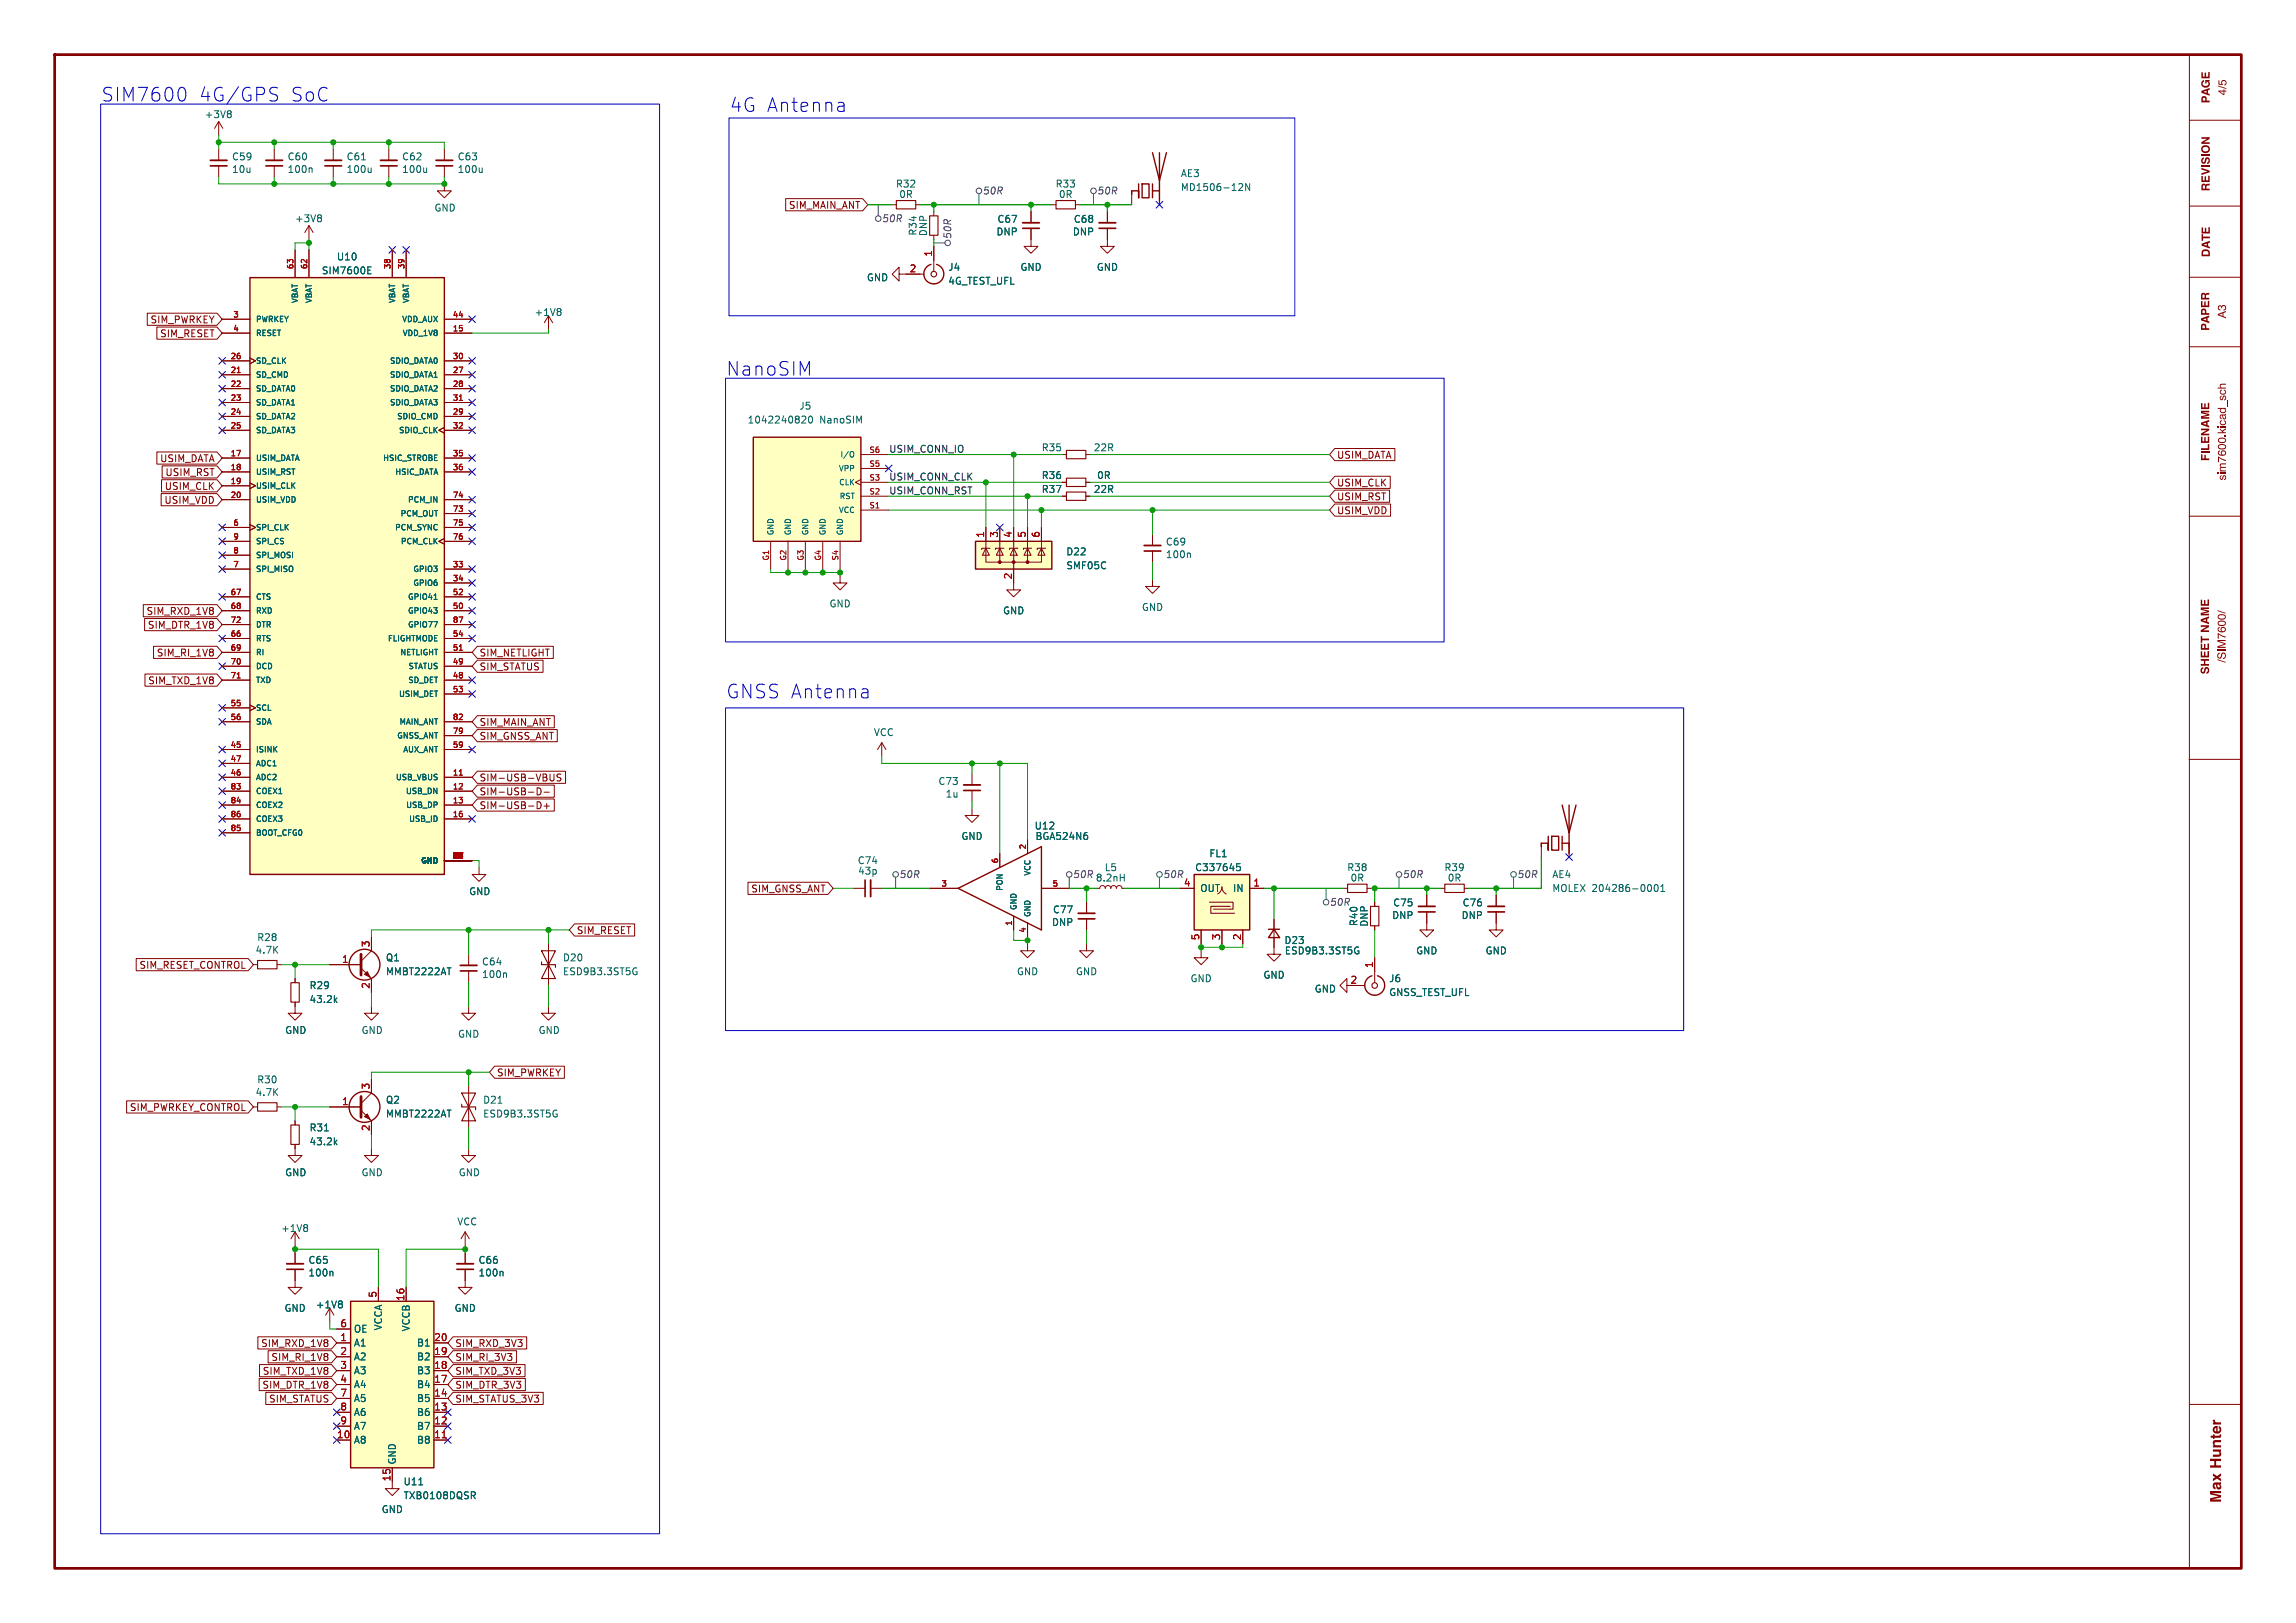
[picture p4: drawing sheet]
<svg xmlns="http://www.w3.org/2000/svg" width="420mm" height="297mm" viewBox="0 0 420 297" stroke-linecap="round" stroke-linejoin="round" font-family="sans-serif">
<defs><g id="words">
<g font-size="3.5" fill="#0000c2">
<text x="18.4" y="18.8">SIM7600</text>
<text x="36.2" y="18.8">4G/GPS</text>
<text x="53" y="18.8">SoC</text>
<text x="133.3" y="20.7">4G Antenna</text>
<text x="132.7" y="69">NanoSIM</text>
<text x="132.7" y="128">GNSS Antenna</text>
</g>
<text font-size="2.8" fill="#840000" x="406.9" y="275" transform="rotate(-90 406.9 275)">Max Hunter</text>
<g font-size="2.1" fill="#840000">
<text x="407.7" y="17.5" transform="rotate(-90 407.7 17.5)">4/5</text>
<text x="404.6" y="18.9" transform="rotate(-90 404.6 18.9)">PAGE</text>
<text x="404.6" y="35" transform="rotate(-90 404.6 35)">REVISION</text>
<text x="404.7" y="47.1" transform="rotate(-90 404.7 47.1)">DATE</text>
<text x="407.6" y="58.3" transform="rotate(-90 407.6 58.3)">A3</text>
<text x="404.6" y="60.5" transform="rotate(-90 404.6 60.5)">PAPER</text>
<text x="404.6" y="84.4" transform="rotate(-90 404.6 84.4)">FILENAME</text>
<text x="407.6" y="87.9" transform="rotate(-90 407.6 87.9)">sim7600.kicad_sch</text>
<text x="404.5" y="123.4" transform="rotate(-90 404.5 123.4)">SHEET NAME</text>
<text x="407.6" y="121.3" transform="rotate(-90 407.6 121.3)">/SIM7600/</text>
</g>
<g font-size="1.8" fill="#006464">
<text x="37.4" y="21.8">+3V8</text>
<text x="42.4" y="29.5">C59</text>
<text x="52.5" y="29.5">C60</text>
<text x="63.3" y="29.5">C61</text>
<text x="73.5" y="29.5">C62</text>
<text x="83.6" y="29.5">C63</text>
<text x="42.4" y="31.9">10u</text>
<text x="52.5" y="31.9">100n</text>
<text x="63.3" y="31.9">100u</text>
<text x="73.5" y="31.9">100u</text>
<text x="83.6" y="31.9">100u</text>
<text x="163.8" y="34.5">R32</text>
<text x="193" y="34.5">R33</text>
<text x="215.9" y="32.6">AE3</text>
<text x="215.9" y="35.2">MD1506-12N</text>
<text x="53.9" y="40.9">+3V8</text>
<text x="79.4" y="38.9">GND</text>
<text x="164.4" y="36.4">0R</text>
<text x="182.4" y="41">C67</text>
<text x="193.6" y="36.4">0R</text>
<text x="196.3" y="41">C68</text>
<text x="61.5" y="47.9">U10</text>
<text x="167.9" y="43.2" transform="rotate(-90 167.9 43.2)">R34</text>
<text x="169.8" y="43.3" transform="rotate(-90 169.8 43.3)">DNP</text>
<text x="182.2" y="43.3">DNP</text>
<text x="196.1" y="43.3">DNP</text>
<text x="58.8" y="50.4">SIM7600E</text>
<text x="158.5" y="51.7">GND</text>
<text x="173.4" y="49.8">J4</text>
<text x="173.4" y="52.3">4G_TEST_UFL</text>
<text x="186.6" y="49.8">GND</text>
<text x="200.5" y="49.8">GND</text>
<text x="97.7" y="58">+1V8</text>
<text x="136.7" y="77.7">1042240820</text>
<text x="146.1" y="75.2">J5</text>
<text x="149.9" y="77.7">NanoSIM</text>
<text x="190.5" y="82.8">R35</text>
<text x="200" y="82.8">22R</text>
<text x="190.5" y="87.9">R36</text>
<text x="200.6" y="87.9">0R</text>
<text x="190.5" y="90.4">R37</text>
<text x="200" y="90.4">22R</text>
<text x="195" y="101.8">D22</text>
<text x="213.2" y="100">C69</text>
<text x="195" y="104.4">SMF05C</text>
<text x="213.2" y="102.3">100n</text>
<text x="151.6" y="111.4">GND</text>
<text x="183.4" y="112.6">GND</text>
<text x="208.8" y="112">GND</text>
<text x="159.8" y="134.9">VCC</text>
<text x="171.6" y="143.8">C73</text>
<text x="172.9" y="146.2">1u</text>
<text x="175.8" y="153.9">GND</text>
<text x="189.2" y="152">U12</text>
<text x="189.3" y="153.9">BGA524N6</text>
<text x="156.8" y="158.3">C74</text>
<text x="156.9" y="160.2">43p</text>
<text x="200.3" y="161.5">8.2nH</text>
<text x="202" y="159.6">L5</text>
<text x="218.5" y="159.6">C337645</text>
<text x="221.1" y="157.1">FL1</text>
<text x="246.3" y="159.6">R38</text>
<text x="246.9" y="161.5">0R</text>
<text x="264.1" y="159.6">R39</text>
<text x="264.7" y="161.5">0R</text>
<text x="283.9" y="160.9">AE4</text>
<text x="85.7" y="164">GND</text>
<text x="192.5" y="167.3">C77</text>
<text x="219.5" y="163.4">OUT</text>
<text x="225.4" y="163.4">IN</text>
<text x="254.7" y="166.1">C75</text>
<text x="267.4" y="166.1">C76</text>
<text x="283.9" y="163.4">MOLEX 204286-0001</text>
<text x="46.9" y="172.4">R28</text>
<text x="192.3" y="169.6">DNP</text>
<text x="234.9" y="172.9">D23</text>
<text x="248.5" y="169.6" transform="rotate(-90 248.5 169.6)">R40</text>
<text x="250.4" y="169.7" transform="rotate(-90 250.4 169.7)">DNP</text>
<text x="254.6" y="168.4">DNP</text>
<text x="267.3" y="168.4">DNP</text>
<text x="46.6" y="174.7">4.7K</text>
<text x="70.5" y="176.1">Q1</text>
<text x="70.5" y="178.7">MMBT2222AT</text>
<text x="88.1" y="179.2">100n</text>
<text x="88.1" y="176.9">C64</text>
<text x="102.9" y="176.1">D20</text>
<text x="102.9" y="178.7">ESD9B3.3ST5G</text>
<text x="185.9" y="178.7">GND</text>
<text x="196.7" y="178.7">GND</text>
<text x="217.7" y="179.9">GND</text>
<text x="231" y="179.3">GND</text>
<text x="234.9" y="174.9">ESD9B3.3ST5G</text>
<text x="254" y="179.9">J6</text>
<text x="258.9" y="174.9">GND</text>
<text x="271.6" y="174.9">GND</text>
<text x="56.5" y="181.2">R29</text>
<text x="56.5" y="183.7">43.2k</text>
<text x="240.4" y="181.8">GND</text>
<text x="254" y="182.5">GNSS_TEST_UFL</text>
<text x="52.1" y="189.4">GND</text>
<text x="66" y="189.4">GND</text>
<text x="83.7" y="190.1">GND</text>
<text x="98.4" y="189.4">GND</text>
<text x="46.6" y="200.8">4.7K</text>
<text x="46.9" y="198.5">R30</text>
<text x="70.5" y="202.2">Q2</text>
<text x="88.3" y="202.2">D21</text>
<text x="56.5" y="207.2">R31</text>
<text x="56.5" y="209.8">43.2k</text>
<text x="70.5" y="204.7">MMBT2222AT</text>
<text x="88.3" y="204.7">ESD9B3.3ST5G</text>
<text x="52.1" y="215.4">GND</text>
<text x="66" y="215.4">GND</text>
<text x="83.8" y="215.4">GND</text>
<text x="51.3" y="225.7">+1V8</text>
<text x="83.6" y="224.4">VCC</text>
<text x="56.3" y="233.8">100n</text>
<text x="56.3" y="231.5">C65</text>
<text x="87.4" y="233.8">100n</text>
<text x="87.4" y="231.5">C66</text>
<text x="57.7" y="239.6">+1V8</text>
<text x="51.9" y="240.3">GND</text>
<text x="64.6" y="244.1">OE</text>
<text x="70.1" y="243.6" transform="rotate(-90 70.1 243.6)">VCCA</text>
<text x="75.2" y="243.7" transform="rotate(-90 75.2 243.7)">VCCB</text>
<text x="83.1" y="240.3">GND</text>
<text x="64.6" y="246.6">A1</text>
<text x="64.6" y="249.1">A2</text>
<text x="64.6" y="251.7">A3</text>
<text x="76.2" y="246.6">B1</text>
<text x="76.2" y="249.1">B2</text>
<text x="76.2" y="251.7">B3</text>
<text x="64.6" y="254.2">A4</text>
<text x="64.6" y="256.8">A5</text>
<text x="76.2" y="254.2">B4</text>
<text x="76.2" y="256.8">B5</text>
<text x="64.6" y="259.3">A6</text>
<text x="64.6" y="261.8">A7</text>
<text x="76.2" y="259.3">B6</text>
<text x="76.2" y="261.8">B7</text>
<text x="64.6" y="264.4">A8</text>
<text x="72.6" y="268.1" transform="rotate(-90 72.6 268.1)">GND</text>
<text x="76.2" y="264.4">B8</text>
<text x="73.7" y="272">U11</text>
<text x="73.7" y="274.5">TXB0108DQSR</text>
<text x="69.7" y="277.1">GND</text>
</g>
<g font-size="1.8" fill="#484848">
<text x="179.7" y="35.8">50R</text>
<text x="200.6" y="35.8">50R</text>
<text x="161.3" y="40.9">50R</text>
<text x="174.2" y="43.8" transform="rotate(-90 174.2 43.8)">50R</text>
<text x="164.4" y="160.9">50R</text>
<text x="196.2" y="160.9">50R</text>
<text x="212.7" y="160.9">50R</text>
<text x="256.5" y="160.9">50R</text>
<text x="277.5" y="160.9">50R</text>
<text x="243.2" y="166">50R</text>
</g>
<g font-size="1.8" fill="#840000">
<text x="144.2" y="38.4">SIM_MAIN_ANT</text>
<text x="27.4" y="59.4">SIM_PWRKEY</text>
<text x="29.2" y="61.9">SIM_RESET</text>
<text x="29.2" y="84.8">USIM_DATA</text>
<text x="30" y="89.9">USIM_CLK</text>
<text x="30.2" y="87.3">USIM_RST</text>
<text x="244.5" y="89.2">USIM_CLK</text>
<text x="244.5" y="84.1">USIM_DATA</text>
<text x="30" y="92.4">USIM_VDD</text>
<text x="244.5" y="94.3">USIM_VDD</text>
<text x="244.5" y="91.8">USIM_RST</text>
<text x="26.7" y="112.7">SIM_RXD_1V8</text>
<text x="27" y="115.3">SIM_DTR_1V8</text>
<text x="27" y="125.4">SIM_TXD_1V8</text>
<text x="28.6" y="120.3">SIM_RI_1V8</text>
<text x="87.6" y="122.9">SIM_STATUS</text>
<text x="87.6" y="120.3">SIM_NETLIGHT</text>
<text x="87.6" y="133">SIM_MAIN_ANT</text>
<text x="87.6" y="135.6">SIM_GNSS_ANT</text>
<text x="87.6" y="143.2">SIM-USB-VBUS</text>
<text x="87.6" y="148.3">SIM-USB-D+</text>
<text x="87.6" y="145.7">SIM-USB-D-</text>
<text x="137.3" y="163.5">SIM_GNSS_ANT</text>
<text x="105.4" y="171.1">SIM_RESET</text>
<text x="25.4" y="177.5">SIM_RESET_CONTROL</text>
<text x="90.8" y="197.2">SIM_PWRKEY</text>
<text x="23.7" y="203.5">SIM_PWRKEY_CONTROL</text>
<text x="47.7" y="246.7">SIM_RXD_1V8</text>
<text x="48" y="251.8">SIM_TXD_1V8</text>
<text x="49.5" y="249.2">SIM_RI_1V8</text>
<text x="83.2" y="246.7">SIM_RXD_3V3</text>
<text x="83.2" y="249.2">SIM_RI_3V3</text>
<text x="83.2" y="251.8">SIM_TXD_3V3</text>
<text x="47.9" y="254.3">SIM_DTR_1V8</text>
<text x="49.1" y="256.9">SIM_STATUS</text>
<text x="83.2" y="254.3">SIM_DTR_3V3</text>
<text x="83.2" y="256.9">SIM_STATUS_3V3</text>
</g>
<g font-size="1.8" fill="#a90000">
<text x="170.6" y="47.1" transform="rotate(-90 170.6 47.1)">1</text>
<text x="166.3" y="49.9">2</text>
<text x="180.1" y="98.5" transform="rotate(-90 180.1 98.5)">1</text>
<text x="182.6" y="98.5" transform="rotate(-90 182.6 98.5)">3</text>
<text x="185.2" y="98.5" transform="rotate(-90 185.2 98.5)">4</text>
<text x="187.7" y="98.5" transform="rotate(-90 187.7 98.5)">5</text>
<text x="190.2" y="98.5" transform="rotate(-90 190.2 98.5)">6</text>
<text x="185.2" y="106.1" transform="rotate(-90 185.2 106.1)">2</text>
<text x="216.5" y="162.3">4</text>
<text x="229.2" y="162.3">1</text>
<text x="67.7" y="173.4" transform="rotate(-90 67.7 173.4)">3</text>
<text x="219.5" y="172.2" transform="rotate(-90 219.5 172.2)">5</text>
<text x="223.3" y="172.2" transform="rotate(-90 223.3 172.2)">3</text>
<text x="227.1" y="172.2" transform="rotate(-90 227.1 172.2)">2</text>
<text x="62.5" y="176.3">1</text>
<text x="251.2" y="177.2" transform="rotate(-90 251.2 177.2)">1</text>
<text x="67.7" y="181" transform="rotate(-90 67.7 181)">2</text>
<text x="246.9" y="180.1">2</text>
<text x="62.5" y="202.3">1</text>
<text x="67.7" y="199.5" transform="rotate(-90 67.7 199.5)">3</text>
<text x="67.7" y="207.1" transform="rotate(-90 67.7 207.1)">2</text>
<text x="69" y="237.6" transform="rotate(-90 69 237.6)">5</text>
<text x="74" y="238.2" transform="rotate(-90 74 238.2)">16</text>
<text x="62.2" y="243">6</text>
<text x="62.2" y="245.5">1</text>
<text x="79.3" y="245.5">20</text>
<text x="62.2" y="248">2</text>
<text x="62.2" y="250.6">3</text>
<text x="79.3" y="248">19</text>
<text x="79.3" y="250.6">18</text>
<text x="62.2" y="253.1">4</text>
<text x="62.2" y="255.7">7</text>
<text x="79.3" y="253.1">17</text>
<text x="79.3" y="255.7">14</text>
<text x="61.6" y="263.3">10</text>
<text x="62.2" y="258.2">8</text>
<text x="62.2" y="260.7">9</text>
<text x="79.3" y="258.2">13</text>
<text x="79.3" y="260.7">12</text>
<text x="79.3" y="263.3">11</text>
<text x="71.5" y="271.2" transform="rotate(-90 71.5 271.2)">15</text>
</g>
<g font-size="1.8" fill="#0f0f0f">
<text x="162.6" y="82.9">USIM_CONN_IO</text>
<text x="162.6" y="88">USIM_CONN_CLK</text>
<text x="162.6" y="90.5">USIM_CONN_RST</text>
</g>
<g font-size="1.4" fill="#a90000">
<text x="53.7" y="49.4" transform="rotate(-90 53.7 49.4)">63</text>
<text x="56.3" y="49.4" transform="rotate(-90 56.3 49.4)">62</text>
<text x="71.5" y="49.4" transform="rotate(-90 71.5 49.4)">38</text>
<text x="74" y="49.4" transform="rotate(-90 74 49.4)">39</text>
<text x="42.6" y="58.2">3</text>
<text x="82.7" y="58.2">44</text>
<text x="42.1" y="65.8">26</text>
<text x="42.6" y="60.7">4</text>
<text x="82.7" y="60.7">15</text>
<text x="82.7" y="65.8">30</text>
<text x="42.1" y="68.3">21</text>
<text x="42.1" y="70.9">22</text>
<text x="82.7" y="68.3">27</text>
<text x="82.7" y="70.9">28</text>
<text x="42.1" y="73.4">23</text>
<text x="42.1" y="75.9">24</text>
<text x="82.7" y="73.4">31</text>
<text x="82.7" y="75.9">29</text>
<text x="42.1" y="78.5">25</text>
<text x="42.1" y="83.6">17</text>
<text x="82.7" y="78.5">32</text>
<text x="82.7" y="83.6">35</text>
<text x="158.9" y="82.9">S6</text>
<text x="42.1" y="86.1">18</text>
<text x="42.1" y="88.6">19</text>
<text x="82.7" y="86.1">36</text>
<text x="158.9" y="85.5">S5</text>
<text x="158.9" y="88">S3</text>
<text x="42.1" y="91.2">20</text>
<text x="82.7" y="91.2">74</text>
<text x="82.7" y="93.7">73</text>
<text x="158.9" y="90.6">S2</text>
<text x="158.9" y="93.1">S1</text>
<text x="42.6" y="96.3">6</text>
<text x="42.6" y="98.8">9</text>
<text x="42.6" y="101.3">8</text>
<text x="82.7" y="96.3">75</text>
<text x="82.7" y="98.8">76</text>
<text x="42.6" y="103.9">7</text>
<text x="82.7" y="103.9">33</text>
<text x="82.7" y="106.4">34</text>
<text x="140.7" y="102.7" transform="rotate(-90 140.7 102.7)">G1</text>
<text x="143.9" y="102.7" transform="rotate(-90 143.9 102.7)">G2</text>
<text x="147.1" y="102.7" transform="rotate(-90 147.1 102.7)">G3</text>
<text x="150.2" y="102.7" transform="rotate(-90 150.2 102.7)">G4</text>
<text x="153.4" y="102.7" transform="rotate(-90 153.4 102.7)">S4</text>
<text x="42.1" y="109">67</text>
<text x="42.1" y="111.5">68</text>
<text x="82.7" y="109">52</text>
<text x="82.7" y="111.5">50</text>
<text x="42.1" y="114">72</text>
<text x="42.1" y="116.6">66</text>
<text x="42.1" y="119.1">69</text>
<text x="82.7" y="114">87</text>
<text x="82.7" y="116.6">54</text>
<text x="82.7" y="119.1">51</text>
<text x="42.1" y="121.7">70</text>
<text x="42.1" y="124.2">71</text>
<text x="82.7" y="121.7">49</text>
<text x="82.7" y="124.2">48</text>
<text x="42.1" y="129.3">55</text>
<text x="42.1" y="131.8">56</text>
<text x="82.7" y="126.7">53</text>
<text x="82.7" y="131.8">82</text>
<text x="42.1" y="136.9">45</text>
<text x="82.7" y="134.4">79</text>
<text x="82.7" y="136.9">59</text>
<text x="42.1" y="139.4">47</text>
<text x="42.1" y="142">46</text>
<text x="82.7" y="142">11</text>
<text x="42.1" y="144.5">83</text>
<text x="42.1" y="147.1">84</text>
<text x="42.1" y="149.6">86</text>
<text x="82.7" y="144.5">12</text>
<text x="82.7" y="147.1">13</text>
<text x="82.7" y="149.6">16</text>
<text x="42.1" y="152.1">85</text>
<text x="187.7" y="155.6" transform="rotate(-90 187.7 155.6)">2</text>
<text x="82.7" y="157.2">521</text>
<text x="83.5" y="157.2">1</text>
<text x="83.5" y="157.2">5</text>
<text x="182.6" y="158.1" transform="rotate(-90 182.6 158.1)">6</text>
<text x="172.1" y="162.3">3</text>
<text x="192.4" y="162.3">5</text>
<text x="185.2" y="169.5" transform="rotate(-90 185.2 169.5)">1</text>
<text x="187.7" y="170.8" transform="rotate(-90 187.7 170.8)">4</text>
</g>
<g font-size="1.4" fill="#006464">
<text x="46.7" y="59.2">PWRKEY</text>
<text x="54.7" y="55.6" transform="rotate(-90 54.7 55.6)">VBAT</text>
<text x="57.3" y="55.6" transform="rotate(-90 57.3 55.6)">VBAT</text>
<text x="72.5" y="55.6" transform="rotate(-90 72.5 55.6)">VBAT</text>
<text x="73.4" y="59.2">VDD_AUX</text>
<text x="75" y="55.6" transform="rotate(-90 75 55.6)">VBAT</text>
<text x="46.7" y="61.7">RESET</text>
<text x="73.5" y="61.7">VDD_1V8</text>
<text x="46.7" y="66.8">SD_CLK</text>
<text x="46.7" y="69.3">SD_CMD</text>
<text x="46.7" y="71.9">SD_DATA0</text>
<text x="71.2" y="66.8">SDIO_DATA0</text>
<text x="71.2" y="69.3">SDIO_DATA1</text>
<text x="71.2" y="71.9">SDIO_DATA2</text>
<text x="46.7" y="74.4">SD_DATA1</text>
<text x="46.7" y="76.9">SD_DATA2</text>
<text x="71.2" y="74.4">SDIO_DATA3</text>
<text x="72.5" y="76.9">SDIO_CMD</text>
<text x="46.7" y="79.5">SD_DATA3</text>
<text x="72.8" y="79.5">SDIO_CLK</text>
<text x="153.6" y="83.9">I/O</text>
<text x="46.7" y="84.6">USIM_DATA</text>
<text x="46.7" y="87.1">USIM_RST</text>
<text x="46.7" y="89.6">USIM_CLK</text>
<text x="69.9" y="84.6">HSIC_STROBE</text>
<text x="72.2" y="87.1">HSIC_DATA</text>
<text x="153.3" y="86.5">VPP</text>
<text x="153.4" y="89">CLK</text>
<text x="46.7" y="92.2">USIM_VDD</text>
<text x="73.1" y="94.7">PCM_OUT</text>
<text x="74.5" y="92.2">PCM_IN</text>
<text x="153.3" y="94.1">VCC</text>
<text x="153.5" y="91.5">RST</text>
<text x="46.7" y="97.3">SPI_CLK</text>
<text x="46.7" y="99.8">SPI_CS</text>
<text x="72.1" y="97.3">PCM_SYNC</text>
<text x="73.2" y="99.8">PCM_CLK</text>
<text x="141.7" y="98" transform="rotate(-90 141.7 98)">GND</text>
<text x="144.9" y="98" transform="rotate(-90 144.9 98)">GND</text>
<text x="148.1" y="98" transform="rotate(-90 148.1 98)">GND</text>
<text x="151.2" y="98" transform="rotate(-90 151.2 98)">GND</text>
<text x="154.4" y="98" transform="rotate(-90 154.4 98)">GND</text>
<text x="46.7" y="102.3">SPI_MOSI</text>
<text x="46.7" y="104.9">SPI_MISO</text>
<text x="75.5" y="104.9">GPIO3</text>
<text x="75.5" y="107.4">GPIO6</text>
<text x="46.7" y="110">CTS</text>
<text x="46.7" y="112.5">RXD</text>
<text x="74.5" y="110">GPIO41</text>
<text x="74.5" y="112.5">GPIO43</text>
<text x="46.7" y="115">DTR</text>
<text x="46.7" y="117.6">RTS</text>
<text x="70.8" y="117.6">FLIGHTMODE</text>
<text x="74.5" y="115">GPIO77</text>
<text x="46.7" y="120.1">RI</text>
<text x="46.7" y="122.7">DCD</text>
<text x="46.7" y="125.2">TXD</text>
<text x="73.1" y="120.1">NETLIGHT</text>
<text x="74.5" y="125.2">SD_DET</text>
<text x="74.6" y="122.7">STATUS</text>
<text x="46.7" y="130.3">SCL</text>
<text x="72.8" y="127.7">USIM_DET</text>
<text x="46.7" y="132.8">SDA</text>
<text x="46.7" y="137.9">ISINK</text>
<text x="72.5" y="135.4">GNSS_ANT</text>
<text x="72.9" y="132.8">MAIN_ANT</text>
<text x="73.6" y="137.9">AUX_ANT</text>
<text x="46.7" y="140.4">ADC1</text>
<text x="46.7" y="143">ADC2</text>
<text x="72.3" y="143">USB_VBUS</text>
<text x="46.7" y="145.5">COEX1</text>
<text x="46.7" y="148.1">COEX2</text>
<text x="74.1" y="145.5">USB_DN</text>
<text x="74.2" y="148.1">USB_DP</text>
<text x="46.7" y="150.6">COEX3</text>
<text x="46.7" y="153.1">BOOT_CFG0</text>
<text x="74.7" y="150.6">USB_ID</text>
<text x="76.9" y="158.2">GND</text>
<text x="188.7" y="160.4" transform="rotate(-90 188.7 160.4)">VCC</text>
<text x="183.6" y="163.2" transform="rotate(-90 183.6 163.2)">PON</text>
<text x="186.2" y="166.6" transform="rotate(-90 186.2 166.6)">GND</text>
<text x="188.7" y="167.9" transform="rotate(-90 188.7 167.9)">GND</text>
</g>
</g></defs>
<path d="M10 10h400v277h-400z" fill="none" stroke="#840000" stroke-width=".5"/>
<g fill="none" stroke="#840000" stroke-width=".18">
<path d="M400.5 10v277M400.5 22h9.5M400.5 37.7h9.5M400.5 50.7h9.5M400.5 63.5h9.5M210.8 97.8v2M400.4 94.5h9.5M185.4 106.7v1.3h1.3l-1.3 1.2-1.3-1.2h1.3M210.8 106v1.3h1.3l-1.3 1.3-1.3-1.3h1.3M210.8 100.8v2.1M400.4 139h9.5M60.3 176.5h5.7"/>
<path d="M66 177.2l1.9 1.9v2.5M67.9 171.5v2.5l-1.9 1.9M100.3 172.7v7.6M67.9 197.5v2.5l-1.9 1.9M54 205.1v.8M54 209.4v.8M60.3 202.6h5.7M66 203.2l1.9 1.9v2.5M67.9 210.2v1.3h1.3l-1.3 1.2-1.2-1.2h1.2M85.7 210.2v1.3h1.3l-1.3 1.2-1.2-1.2h1.2M54 229.2v2.1M54 232.3v2"/>
<path d="M85.1 232.3v3.3h1.3l-1.3 1.3-1.3-1.3h1.3M85.1 225.4v2.6M85.1 229.2v2.1M85.1 225.4l-.8 1.3M85.1 225.4l.8 1.3M400.5 257h9.5M71.8 271.1v1.3h1.2l-1.2 1.3-1.3-1.3h1.3"/>
</g>
<path d="M66 174.6v3.8M66 200.7v3.8" fill="none" stroke="#840000" stroke-width=".51"/>
<g fill="none" stroke="#840000" stroke-width=".25">
<circle cx="66.7" cy="176.5" r="2.82"/>
<circle cx="66.7" cy="202.6" r="2.82"/>
</g>
<g fill="#840000" stroke="#840000" stroke-width=".18">
<path d="M66.7 178.3l.5-.5 .5 1z"/>
<path d="M66.7 204.3l.5-.5 .5 1.1z"/>
</g>
<path d="M217.6 101.2l.1 .2v.7M81.8 177.1h.7M116.2 177.1l.3 .1M116.3 177.8h.2v.5l-.3 .1M59.3 207h.8M61.3 209l.3 .5M61.6 208.6l-.4 .5M81.8 203.1h.7M60.7 232.7l.2 .1v.7M91.8 232.7l.2 .1v.7" fill="none" stroke="#006464" stroke-width=".18"/>
<path d="M99.1 176v.5h2.5v.5M99.1 174h2.5l-1.3 2.5zM100.3 176.5l1.3 2.6h-2.5zM53.2 205.9h1.5v3.5h-1.5z" fill="none" stroke="#840000" stroke-width=".2"/>
<path d="M209.3 100.8h3M52.5 232.3h3M83.6 232.3h3" fill="none" stroke="#840000" stroke-width=".3"/>
<path d="M209.3 99.8h3M52.5 231.3h3M83.6 231.3h3" fill="none" stroke="#840000" stroke-width=".33"/>
<path d="M178.4 99.1h14v5h-14z" fill="#ffffc2"/>
<path d="M178.4 99.1h14v5h-14zM175.3 162.6l15.2-7.7v15.3z" fill="none" stroke="#840000" stroke-width=".25"/>
<g fill="none" stroke="#840000" stroke-width=".18">
<path d="M180.3 96.5v3.8M182.9 96.5v3.8M185.4 96.5v10.2M188 96.5v3.8M190.5 96.5v3.8M180.3 100.3v2.6h2.6M180.3 100.3l.7 1.3h-1.3zM181.1 100.3h-1.5v.3M182.9 100.3v2.6h5.1v-2.6M182.9 100.3l.6 1.3h-1.3zM183.6 100.3h-1.5v.3M185.4 100.3l.7 1.3h-1.3z"/>
<path d="M186.2 100.3h-1.5v.3M188 100.3l.6 1.3h-1.3zM188.7 100.3h-1.5v.3M190.5 100.3v2.6h-2.5M190.5 100.3l.6 1.3h-1.2zM191.3 100.3h-1.6v.3M177.8 148v1.2h-1.3l1.3 1.3 1.3-1.3h-1.3M177.8 141.6v2M177.8 144.7v2M182.9 156.2v2.6M188 153.7v2.5M170.2 162.6h5.1"/>
<path d="M185.4 167.6v2.6M188 172.7v1.3h-1.3l1.3 1.3 1.2-1.3h-1.2M188 168.9v2.6M190.5 162.6h5.1M198.8 172.7v1.3h-1.3l1.3 1.3 1.2-1.3h-1.2M198.8 165.1v2M198.8 168.1v2.1M200.7 162.6h.5l.1-.4 .4-.1 .3 .1 .2 .4 .1-.4 .4-.1 .3 .1 .2 .4 .1-.4 .4-.1 .4 .1 .1 .4 .2-.4 .3-.1 .4 .1 .1 .4h.5M60.3 239.4l-.7 1.3M60.3 239.4l.8 1.3M60.3 239.4v2.5"/>
</g>
<g fill="#840000" stroke="#840000" stroke-width=".18">
<circle cx="182.9" cy="102.9" r=".25"/>
<circle cx="185.4" cy="102.9" r=".25"/>
<circle cx="188" cy="102.9" r=".25"/>
</g>
<path d="M198.6 152.3h.2M198.7 152.8l.3 .3v.3l-.3 .2M205.6 160v1.2M204.9 160.6h.7M62.4 238.1l.2 .2-.2 .3 .2 .3v.2l-.2 .2" fill="none" stroke="#006464" stroke-width=".18"/>
<path d="M176.3 144.7h3M197.2 168.1h3.1" fill="none" stroke="#840000" stroke-width=".3"/>
<path d="M176.3 143.6h3M197.2 167.1h3.1" fill="none" stroke="#840000" stroke-width=".33"/>
<path d="M218.4 160h10.2v10.2h-10.2z" fill="#ffffc2"/>
<g fill="none" stroke="#840000" stroke-width=".25">
<path d="M208.3 33.7v2.5v-1.3h-1.3v.7M208.9 33.7h1.3v2.5h-1.3zM210.8 27.9l1.3 5.1 1.3-5.1M210.8 34.9h1.3M210.8 33.7v2.5M212.1 27.9v8.9M170.3 48.4a1.81 1.81 0 0 0-1 2.8 1.81 1.81 0 0 0 3 0 1.81 1.81 0 0 0-1-2.8M283.2 153v2.6v-1.3h-1.3v.6M283.8 153h1.3v2.6h-1.3zM285.7 147.3l1.3 5.1 1.3-5.1M285.7 154.3h1.3M285.7 153v2.6"/>
<path d="M287 147.3v8.9M218.4 160h10.2v10.2h-10.2zM251 178.6a1.81 1.81 0 0 0-1.3 2 1.81 1.81 0 0 0 1.8 1.5M252 178.6a1.82 1.82 0 0 1 1.3 2 1.82 1.82 0 0 1-1.8 1.5"/>
</g>
<g fill="none" stroke="#840000" stroke-width=".18">
<path d="M40 22.2l-.8 1.3M40 22.2l.8 1.3M40 22.2v2.6M163.2 37.5h.8M167.5 37.5h.8M170.8 38.7v.8M188.6 38.7v2.1M192.4 37.5h.8M196.7 37.5h.8M202.6 38.7v2.1M207 34.9v2.6M212.1 34.9v2.6"/>
<path d="M164.5 50.2v1.2l-1.3-1.2 1.3-1.3v1.3h4.5M170.8 43.1v.7M170.8 45.1v4.6M188.6 41.8v3.3h-1.3l1.3 1.3 1.3-1.3h-1.3M202.6 41.8v3.3h-1.3l1.3 1.3 1.2-1.3h-1.2M194.3 88.3h.8M194.3 90.8h.8M194.3 83.2h.8M198.6 88.3h.8M198.6 90.8h.8M198.6 83.2h.8M153.7 105.4v1.3h1.2l-1.2 1.3-1.3-1.3h1.3"/>
<path d="M87.6 158.8v1.2h1.3l-1.3 1.3-1.2-1.3h1.2M281.9 154.3v2.5M287 154.3v2.5M54 179.1v.7M85.7 174.6v2.1M85.7 177.7v2M215.9 162.6h2.5M219.7 170.2v2.5M221.2 165.1h4.4v1.3h-3.6M223.5 162.3l.2 .7 .6 .6M223.5 170.2v2.5M225 165.9h-3.5v1.2h4.3"/>
<path d="M227.3 170.2v2.5M228.6 162.6h2.5M245.7 162.6h.8M250.1 162.6h.7M251.5 165.1v.8M251.5 169.4v.8M251.5 175.3v4.5M261 166.9v3.3h-1.3l1.3 1.3 1.3-1.3h-1.3M261 163.8v2.1M263.5 162.6h.8M267.8 162.6h.8M273.7 166.9v3.3h-1.3l1.3 1.3 1.3-1.3h-1.3"/>
<path d="M273.7 163.8v2.1M54 183.4v2h1.2l-1.2 1.3-1.3-1.3h1.3M67.9 184.2v1.2h1.3l-1.3 1.3-1.2-1.3h1.2M85.7 184.2v1.2h1.3l-1.3 1.3-1.2-1.3h1.2M100.3 184.2v1.2h1.3l-1.3 1.3-1.2-1.3h1.2M246.4 180.3h3.3"/>
</g>
<path d="M42.1 20.3l.2 .2-.2 .3 .2 .3v.2l-.2 .2M226.8 33.6l.4 .1 .1 .3-.8 .9h.8M228.6 33.6v1.3l-.7-1.3v1.3M226.2 158.1h.6M226.2 158.6l.5-.1 .2 .3-.1 .5h-.6M92.5 178l.1 .2v.7M301.8 161.9a.79 .79 0 0 1 0 1.2M302.8 161.9h.1a.68 .68 0 0 1 .4 .6 .68 .68 0 0 1-.4 .6 .84 .84 0 0 1-.1-1.2zM303.8 163.1h.7M303.8 162.2l.4-.3v1.2M61.3 183l.3 .5M61.6 182.6l-.4 .5" fill="none" stroke="#006464" stroke-width=".18"/>
<path d="M187.1 41.8h3M201 41.8h3.1M84.2 177.7h3M259.5 166.9h3M272.2 166.9h3" fill="none" stroke="#840000" stroke-width=".3"/>
<path d="M187.1 40.8h3M201 40.8h3.1M84.2 176.7h3M259.5 165.9h3M272.2 165.9h3" fill="none" stroke="#840000" stroke-width=".33"/>
<g fill="none" stroke="#840000" stroke-width=".2">
<path d="M164 36.7h3.5v1.5h-3.5zM170.1 39.5h1.5v3.6h-1.5zM193.2 36.7h3.5v1.5h-3.5zM195.1 87.5h3.5v1.5h-3.5zM195.1 90h3.5v1.6h-3.5zM195.1 82.4h3.5v1.5h-3.5zM53.2 179.8h1.5v3.6h-1.5zM246.5 161.8h3.6v1.5h-3.6zM250.7 165.9h1.5v3.5h-1.5zM264.3 161.8h3.5v1.5h-3.5z"/>
<circle cx="170.8" cy="50.2" r=".51"/>
<circle cx="251.5" cy="180.3" r=".51"/>
</g>
<path d="M45.7 50.8h35.6v109.2h-35.6z" fill="#ffffc2"/>
<path d="M45.7 50.8h35.6v109.2h-35.6z" fill="none" stroke="#840000" stroke-width=".25"/>
<g fill="none" stroke="#840000" stroke-width=".18">
<path d="M81.3 27.3v2M81.3 30.4v2M40.6 58.4h5.1M54 45.7v5.1M56.5 45.7v5.1M71.8 45.7v5.1M74.3 45.7v5.1M81.3 58.4h5.1M100.3 57.8l-.7 1.3M100.3 57.8l.8 1.3M100.3 57.8v2.5M40.6 61h5.1"/>
<path d="M40.6 66h5.1M40.6 68.6h5.1M40.6 71.1h5.1M40.6 73.7h5.1M40.6 76.2h5.1M40.6 78.7h5.1M45.7 65.5l1 .5-1 .5M81.3 78.2l-1 .5 1 .5M81.3 61h5.1M81.3 66h5.1M81.3 68.6h5.1M81.3 71.1h5.1"/>
<path d="M81.3 73.7h5.1M81.3 76.2h5.1M81.3 78.7h5.1M40.6 83.8h5.1M40.6 86.4h5.1M40.6 88.9h5.1M40.6 91.4h5.1M40.6 96.5h5.1M40.6 99.1h5.1M45.7 88.4l1 .5-1 .5M45.7 96l1 .5-1 .5M81.3 98.6l-1 .5 1 .5"/>
<path d="M81.3 83.8h5.1M81.3 86.4h5.1M81.3 91.4h5.1M81.3 96.5h5.1M81.3 99.1h5.1M81.3 94h5.1M40.6 101.6h5.1M40.6 104.1h5.1M40.6 109.2h5.1M40.6 111.8h5.1M40.6 114.3h5.1M40.6 116.8h5.1"/>
<path d="M40.6 119.4h5.1M81.3 104.1h5.1M81.3 109.2h5.1M81.3 111.8h5.1M81.3 114.3h5.1M81.3 116.8h5.1M81.3 119.4h5.1M81.3 106.7h5.1M40.6 121.9h5.1M40.6 124.5h5.1M40.6 129.5h5.1M40.6 132.1h5.1"/>
<path d="M40.6 137.2h5.1M40.6 139.7h5.1M45.7 129l1 .5-1 .5M81.3 121.9h5.1M81.3 124.5h5.1M81.3 132.1h5.1M81.3 137.2h5.1M81.3 127h5.1M81.3 134.6h5.1M40.6 142.2h5.1M40.6 144.8h5.1M40.6 147.3h5.1"/>
<path d="M40.6 149.9h5.1M40.6 152.4h5.1M81.3 142.2h5.1M81.3 144.8h5.1M81.3 147.3h5.1M81.3 149.9h5.1M81.3 157.5h5.1M46.4 176.5h.7M50.7 176.5h.7M54 210.2v1.3h1.2l-1.2 1.2-1.3-1.2h1.3"/>
</g>
<path d="M43.4 68.2h.6M84 73.3h.6M84 119h.6M43.4 124.1h.6M84 141.9h.6" fill="none" stroke="#a90000" stroke-width=".18"/>
<path d="M88.2 30.7v.9M88.2 31.4l-.2 .2M67.3 49.4h.4M67.3 50.1h.6M67.3 48.8h.6M102.4 56.5l.2 .2-.2 .3 .2 .2v.3l-.2 .2M79.4 109.7h.6" fill="none" stroke="#006464" stroke-width=".18"/>
<path d="M79.8 30.4h3" fill="none" stroke="#840000" stroke-width=".3"/>
<path d="M79.8 29.3h3" fill="none" stroke="#840000" stroke-width=".33"/>
<path d="M47.1 175.8h3.6v1.5h-3.6z" fill="none" stroke="#840000" stroke-width=".2"/>
<path d="M137.8 80h19.7v19.1h-19.7z" fill="#ffffc2"/>
<path d="M137.8 80h19.7v19.1h-19.7zM232 170.1h2.1M233 170.1l1.1 1.5h-2.1z" fill="none" stroke="#840000" stroke-width=".25"/>
<g fill="none" stroke="#840000" stroke-width=".18">
<path d="M40 27.3v2M40 30.4v2M50.2 27.3v2M50.2 30.4v2M61 27.3v2M61 30.4v2M71.1 27.3v2M71.1 30.4v2M81.3 33.7v1.2h1.2l-1.2 1.3-1.3-1.3h1.3M56.5 41.3l-.7 1.2M56.5 41.3l.8 1.2M56.5 41.3v2.5"/>
<path d="M141 99.1v5M144.1 99.1v5M147.3 99.1v5M150.5 99.1v5M153.7 99.1v5M157.5 87.8l-1 .5 1 .5M157.5 83.2h5.1M157.5 85.7h5.1M157.5 88.3h5.1M157.5 90.8h5.1M157.5 93.3h5.1M161.3 135.9l-.8 1.3"/>
<path d="M161.3 135.9l.8 1.3M161.3 135.9v2.5M156.2 162.6h2M159.3 162.6h2M219.7 174v1.3h-1.3l1.3 1.2 1.3-1.2h-1.3M233 168.3v6.3h-1.2l1.2 1.3 1.3-1.3h-1.3M85.7 198.8v7.6M246.4 180.3v1.3l-1.3-1.3 1.3-1.2v1.2h1.2M46.4 202.6h.7M50.7 202.6h.7M54 234.3v1.3h1.2l-1.2 1.3-1.3-1.3h1.3M54 225.4l-.8 1.3"/>
<path d="M54 225.4l.7 1.3M54 225.4v2.6"/>
</g>
<g fill="none" stroke="#006464" stroke-width=".18">
<path d="M56.9 30.7l.2 .2v.7M58.6 39.3l.2 .3-.2 .3 .2 .2v.2l-.2 .3M66.1 29.3h.8M67.9 30.7v.9M67.9 31.4l-.2 .2M78 30.7v.9M78 31.4l-.1 .2M146.9 76.1l.4 .1 .1 .3-.8 .9h.8M148.1 76.2l.1-.1a.68 .68 0 0 1 .4 .7 .68 .68 0 0 1-.4 .6 .84 .84 0 0 1-.1-1.2zM155.7 82.6a.34 .34 0 0 1 .5 .4v.3a.34 .34 0 0 1-.5 .3M248.2 173.3l.3 .1M248.3 174h.3v.4l-.4 .2"/>
<path d="M91.1 201.9h.7M101.6 203.1l.3 .1M101.7 203.9h.2v.4l-.3 .1M56 224.1l.3 .2-.3 .3 .3 .3v.2l-.3 .3"/>
</g>
<path d="M47.1 201.8h3.6v1.5h-3.6zM84.5 202.1v.5h2.5v.5M84.5 200h2.5l-1.3 2.6zM85.7 202.6l1.3 2.5h-2.5z" fill="none" stroke="#840000" stroke-width=".2"/>
<path d="M38.5 30.4h3M48.6 30.4h3.1M59.4 30.4h3.1M69.6 30.4h3M158.2 161v3.1" fill="none" stroke="#840000" stroke-width=".3"/>
<path d="M38.5 29.3h3M48.6 29.3h3.1M59.4 29.3h3.1M69.6 29.3h3M159.3 161v3.1" fill="none" stroke="#840000" stroke-width=".33"/>
<path d="M64.1 238.1h15.3v30.5h-15.3z" fill="#ffffc2"/>
<path d="M64.1 238.1h15.3v30.5h-15.3z" fill="none" stroke="#840000" stroke-width=".25"/>
<g fill="none" stroke="#840000" stroke-width=".18">
<path d="M143.7 36.4h14.1l.9 1.1-.9 1.1h-14.1zM188.6 38.7v2.1M202.6 38.7v2.1M26.9 57.3h12.8l.9 1.1-.9 1.1h-12.8zM28.7 59.8h11l.9 1.2-.9 1.1h-11zM40.6 58.4h5.1M54 45.7v5.1M56.5 45.7v5.1M71.8 45.7v5.1M74.3 45.7v5.1M81.3 58.4h5.1M165.7 50.2h2.6"/>
<path d="M170.8 45.1v2.5M188.6 41.8v2M202.6 41.8v2M40.6 61h5.1M40.6 66h5.1M40.6 68.6h5.1M40.6 71.1h5.1M40.6 73.7h5.1M40.6 76.2h5.1M40.6 78.7h5.1M45.7 65.5l1 .5-1 .5M81.3 78.2l-1 .5 1 .5"/>
<path d="M81.3 61h5.1M81.3 66h5.1M81.3 68.6h5.1M81.3 71.1h5.1M81.3 73.7h5.1M81.3 76.2h5.1M81.3 78.7h5.1M28.7 82.7h11l.9 1.1-.9 1.1h-11zM29.5 90.3h10.2l.9 1.1-.9 1.2h-10.2zM29.5 87.8h10.2l.9 1.1-.9 1.1h-10.2zM29.7 85.2h10l.9 1.2-.9 1.1h-10zM40.6 83.8h5.1"/>
<path d="M40.6 86.4h5.1M40.6 88.9h5.1M40.6 91.4h5.1M40.6 96.5h5.1M40.6 99.1h5.1M45.7 88.4l1 .5-1 .5M45.7 96l1 .5-1 .5M81.3 98.6l-1 .5 1 .5M81.3 83.8h5.1M81.3 86.4h5.1M81.3 91.4h5.1M81.3 96.5h5.1"/>
<path d="M81.3 99.1h5.1M81.3 94h5.1M180.3 96.5v2.6M182.9 96.5v2.6M185.4 96.5v2.6M188 96.5v2.6M190.5 96.5v2.6M194.3 90.8h.8M194.3 88.3h.8M198.6 90.8h.8M198.6 88.3h.8M244.2 87.2h10.1v2.2h-10.1l-1-1.1z"/>
<path d="M244.2 82.1h11v2.2h-11l-1-1.1zM244.2 92.2h10.2v2.3h-10.2l-1-1.2zM244.2 89.7h10v2.2h-10l-1-1.1zM26.2 110.6h13.5l.9 1.2-.9 1.1h-13.5zM26.5 113.2h13.2l.9 1.1-.9 1.1h-13.2zM28.1 118.3h11.6l.9 1.1-.9 1.1h-11.6zM40.6 101.6h5.1M40.6 104.1h5.1M40.6 109.2h5.1M40.6 111.8h5.1M40.6 114.3h5.1M40.6 116.8h5.1"/>
<path d="M40.6 119.4h5.1M81.3 104.1h5.1M81.3 109.2h5.1M81.3 111.8h5.1M81.3 114.3h5.1M81.3 116.8h5.1M81.3 119.4h5.1M81.3 106.7h5.1M87.3 118.3h13.9v2.2h-13.9l-.9-1.1zM185.4 104.1v2.6M26.5 123.3h13.2l.9 1.2-.9 1.1h-13.2zM40.6 121.9h5.1"/>
<path d="M40.6 124.5h5.1M40.6 129.5h5.1M40.6 132.1h5.1M40.6 137.2h5.1M40.6 139.7h5.1M45.7 129l1 .5-1 .5M81.3 121.9h5.1M81.3 124.5h5.1M81.3 132.1h5.1M81.3 137.2h5.1M81.3 127h5.1M81.3 134.6h5.1"/>
<path d="M87.3 120.8h12v2.2h-12l-.9-1.1zM87.3 131h14.1v2.2h-14.1l-.9-1.1zM87.3 133.5h14.6v2.2h-14.6l-.9-1.1zM40.6 142.2h5.1M40.6 144.8h5.1M40.6 147.3h5.1M40.6 149.9h5.1M40.6 152.4h5.1M81.3 142.2h5.1M81.3 144.8h5.1M81.3 147.3h5.1M81.3 149.9h5.1"/>
<path d="M81.3 157.5h5.1M87.3 141.1h16.1v2.3h-16.1l-.9-1.2zM87.3 146.2h14.1v2.2h-14.1l-.9-1.1zM87.3 143.7h14.1v2.2h-14.1l-.9-1.1zM98.3 146.7a.64 .64 0 0 1 .7 .7 .64 .64 0 0 1-.7 .6M98.3 144.2a.64 .64 0 0 1 .7 .6 .64 .64 0 0 1-.7 .7zM99.5 147.5h1M99.5 145h1M100 147v1M101.3 141.6v1.1l-.1 .1-.3 .1M102.6 141.7l-.5-.1-.2 .2v.3l.6 .3 .1 .3-.2 .2-.5-.1M182.9 156.2v2.6"/>
<path d="M188 153.7v2.5M24.9 175.4h20.5l1 1.1-1 1.1h-20.5zM54 179.1v.7M60.3 176.5h5.7M67.9 171.5v2.5M67.9 179.1v2.5M105.1 169.1h11v2.2h-11l-1-1.1zM136.8 161.4h14.6l1 1.2-1 1.1h-14.6zM170.2 162.6h5.1M185.4 167.6v2.6M188 168.9v2.6M190.5 162.6h5.1"/>
<path d="M198.8 165.1v2M198.8 168.1v2.1M215.9 162.6h2.5M219.7 170.2v2.5M223.5 170.2v2.5M227.3 170.2v2.5M228.6 162.6h2.5M233 168.3v1.8M233 171.6v1.8M251.5 165.1v.8M251.5 169.4v.8M251.5 175.3v2.5"/>
<path d="M261 163.8v2.1M261 166.9v2M273.7 163.8v2.1M273.7 166.9v2M54 183.4v.8M67.9 197.5v2.5M90.5 195.1h12.7v2.2h-12.7l-1-1.1zM246.4 180.3h2.5M23.2 201.5h22.2l1 1.1-1 1.1h-22.2zM54 205.1v.8M54 209.4v.8M60.3 202.6h5.7"/>
<path d="M67.9 205.1v2.5M54 229.2v2.1M54 232.3v2M69.2 235.6v2.5M74.3 235.6v2.5M85.1 229.2v2.1M85.1 232.3v2M47.2 244.6h13.4l1 1.1-1 1.2h-13.4zM47.4 252.3h13.2l1 1.1-1 1.1h-13.2zM47.5 249.7h13.1l1 1.1-1 1.1h-13.1zM48.6 254.8h12l1 1.1-1 1.1h-12zM49 247.2h11.6l1 1.1-1 1.1h-11.6z"/>
<path d="M61.6 243.2h2.5M61.6 245.7h2.5M61.6 248.3h2.5M61.6 250.8h2.5M61.6 253.4h2.5M61.6 255.9h2.5M61.6 258.4h2.5M79.4 245.7h2.5M79.4 248.3h2.5M79.4 250.8h2.5M79.4 253.4h2.5M79.4 255.9h2.5"/>
<path d="M79.4 258.4h2.5M82.9 244.6h13.4v2.3h-13.4l-1-1.2zM82.9 247.2h11.6v2.2h-11.6l-1-1.1zM82.9 249.7h13.1v2.2h-13.1l-1-1.1zM82.9 252.3h13.2v2.2h-13.2l-1-1.1zM82.9 254.8h16.5v2.2h-16.5l-1-1.1zM61.6 261h2.5M61.6 263.5h2.5M71.8 268.6v2.5M79.4 261h2.5M79.4 263.5h2.5"/>
</g>
<path d="M43.4 68.2h.6M84 73.3h.6M84 119h.6M43.4 124.1h.6M84 141.9h.6M80.9 263.1h.7" fill="none" stroke="#a90000" stroke-width=".18"/>
<g fill="none" stroke="#006464" stroke-width=".18">
<path d="M67.3 49.4h.4M67.3 50.1h.6M67.3 48.8h.6M79.4 109.7h.6M198.6 152.3h.2M198.7 152.8l.3 .3v.3l-.3 .2M226.2 158.1h.6M226.2 158.6l.5-.1 .2 .3-.1 .5h-.6M81.8 177.1h.7M248.2 173.3l.3 .1M248.3 174h.3v.4l-.4 .2M61.3 183l.3 .5"/>
<path d="M61.6 182.6l-.4 .5M59.3 207h.8M61.3 209l.3 .5M61.6 208.6l-.4 .5M81.8 203.1h.7M60.7 232.7l.2 .1v.7M62.4 238.1l.2 .2-.2 .3 .2 .3v.2l-.2 .2M91.8 232.7l.2 .1v.7M76.6 271.7h.7M86.5 273.7l.4 .6M86.7 273l.2 .2v.3l-.2 .2"/>
</g>
<g fill="none" stroke="#484848" stroke-width=".18">
<path d="M160.7 37.5v2M179.1 35.4v2.1M200 35.4v2.1M170.8 44.5h2M163.8 160.5v2.1M195.6 160.5v2.1M212.1 160.5v2.1M242.6 162.6v2M255.9 160.5v2.1M276.9 160.5v2.1"/>
<circle cx="179.1" cy="34.9" r=".51"/>
<circle cx="200" cy="34.9" r=".51"/>
<circle cx="160.7" cy="40" r=".51"/>
<circle cx="173.4" cy="44.5" r=".51"/>
<circle cx="163.8" cy="160" r=".51"/>
<circle cx="195.6" cy="160" r=".51"/>
<circle cx="212.1" cy="160" r=".51"/>
<circle cx="242.6" cy="165.1" r=".51"/>
<circle cx="255.9" cy="160" r=".51"/>
<circle cx="276.9" cy="160" r=".51"/>
</g>
<g fill="none" stroke="#009600" stroke-width=".18">
<path d="M40 26h41.3v1.3M40 32.4v1.3h41.3v-1.3M40 24.8v2.5M50.2 26v1.3M50.2 32.4v1.3M61 26v1.3M61 32.4v1.3M71.1 26v1.3M71.1 32.4v1.3M56.5 44.5h-2.5v1.2M56.5 43.8v1.9M100.3 60.3v.7h-13.9"/>
<path d="M162.6 90.8h31.7M162.6 83.2h31.7M162.6 88.3h31.7M162.6 93.3h80.6M180.3 88.3v8.2M185.4 83.2v13.3M188 90.8v5.7M190.5 93.3v3.2M199.4 90.8h43.8M199.4 83.2h43.8M199.4 88.3h43.8M210.8 93.3v4.5"/>
<path d="M141 104.1v.7h12.7M144.1 104.1v.7M147.3 104.1v.7M150.5 104.1v.7M153.7 104.1v1.3M210.8 102.9v3.1M161.3 138.4v1.3h26.7v14M177.8 139.7v1.9M182.9 139.7v16.5M86.4 157.5h1.2v1.3M177.8 146.7v1.3M51.4 176.5h8.9"/>
<path d="M54 176.5v2.6M85.7 170.2v4.4M85.7 179.7v4.5M100.3 170.2v2.5M104.1 170.2h-36.2v1.3M152.4 162.6h3.8M185.4 170.2v1.9h2.6M188 171.5v1.2M198.8 170.2v2.5M219.7 172.7v1.3M223.5 172.7v.7M227.3 172.7v.7h-7.6"/>
<path d="M251.5 170.2v5.1M67.9 181.6v2.6M85.7 196.2v2.6M89.5 196.2h-21.6v1.3M100.3 180.3v3.9M51.4 202.6h8.9M54 202.6v2.5M67.9 207.6v2.6M85.7 206.4v3.8M54 228v1.2M54 228.6h15.2v7M85.1 228v1.2"/>
<path d="M85.1 228.6h-10.8v7M60.3 241.9v1.3h1.3"/>
</g>
<g fill="none" stroke="#009600" stroke-width=".23">
<path d="M158.7 37.5h4.5M168.3 37.5h24.1M170.8 37.5v1.2M188.6 37.5v1.2M197.5 37.5h9.5M202.6 37.5v1.2M170.8 43.8v1.3M281.9 156.8v5.8h-13.3M161.3 162.6h8.9M195.6 162.6h5.1M198.8 162.6v2.5M205.7 162.6h10.2"/>
<path d="M231.1 162.6h14.6M233 162.6v5.7M250.8 162.6h12.7M251.5 162.6v2.5M261 162.6v1.2M273.7 162.6v1.2"/>
</g>
<g fill="none" stroke="#000084" stroke-width=".18">
<path d="M211.5 36.9l1.2 1.2M212.7 36.9l-1.2 1.2M71.1 45.1l1.3 1.2M72.4 45.1l-1.3 1.2M73.7 45.1l1.2 1.2M74.9 45.1l-1.2 1.2M85.8 57.8l1.2 1.2M87 57.8l-1.2 1.2M40 73.1l1.2 1.2M40 75.6l1.2 1.2M40 70.5l1.2 1.2M40 68l1.2 1.2"/>
<path d="M40 65.4l1.2 1.2M40 78.1l1.2 1.2M41.2 73.1l-1.2 1.2M41.2 75.6l-1.2 1.2M41.2 70.5l-1.2 1.2M41.2 68l-1.2 1.2M41.2 65.4l-1.2 1.2M41.2 78.1l-1.2 1.2M85.8 75.6l1.2 1.2M85.8 78.1l1.2 1.2M85.8 73.1l1.2 1.2M85.8 65.4l1.2 1.2"/>
<path d="M85.8 68l1.2 1.2M85.8 70.5l1.2 1.2M87 75.6l-1.2 1.2M87 70.5l-1.2 1.2M87 78.1l-1.2 1.2M87 73.1l-1.2 1.2M87 65.4l-1.2 1.2M87 68l-1.2 1.2M40 98.5l1.2 1.2M40 95.9l1.2 1.2M41.2 98.5l-1.2 1.2M41.2 95.9l-1.2 1.2"/>
<path d="M85.8 93.4l1.2 1.2M85.8 90.8l1.2 1.2M85.8 83.2l1.2 1.2M85.8 85.8l1.2 1.2M85.8 95.9l1.2 1.2M85.8 98.5l1.2 1.2M87 93.4l-1.2 1.2M87 90.8l-1.2 1.2M87 83.2l-1.2 1.2M87 85.8l-1.2 1.2M87 95.9l-1.2 1.2M87 98.5l-1.2 1.2"/>
<path d="M162 85.1l1.2 1.2M163.2 85.1l-1.2 1.2M182.3 95.9l1.2 1.2M183.5 95.9l-1.2 1.2M40 116.2l1.2 1.2M40 103.5l1.2 1.2M40 101l1.2 1.2M40 108.6l1.2 1.2M41.2 116.2l-1.2 1.2M41.2 103.5l-1.2 1.2M41.2 101l-1.2 1.2M41.2 108.6l-1.2 1.2"/>
<path d="M85.8 103.5l1.2 1.2M85.8 106.1l1.2 1.2M85.8 108.6l1.2 1.2M85.8 111.2l1.2 1.2M85.8 113.7l1.2 1.2M85.8 116.2l1.2 1.2M87 103.5l-1.2 1.2M87 106.1l-1.2 1.2M87 108.6l-1.2 1.2M87 111.2l-1.2 1.2M87 113.7l-1.2 1.2M87 116.2l-1.2 1.2"/>
<path d="M40 131.5l1.2 1.2M40 136.6l1.2 1.2M40 128.9l1.2 1.2M40 139.1l1.2 1.2M40 121.3l1.2 1.2M41.2 139.1l-1.2 1.2M41.2 136.6l-1.2 1.2M41.2 128.9l-1.2 1.2M41.2 131.5l-1.2 1.2M41.2 121.3l-1.2 1.2M85.8 136.6l1.2 1.2M85.8 126.4l1.2 1.2"/>
<path d="M85.8 123.9l1.2 1.2M87 136.6l-1.2 1.2M87 126.4l-1.2 1.2M87 123.9l-1.2 1.2M40 141.6l1.2 1.2M40 144.2l1.2 1.2M40 146.7l1.2 1.2M40 149.3l1.2 1.2M40 151.8l1.2 1.2M41.2 151.8l-1.2 1.2M41.2 141.6l-1.2 1.2M41.2 144.2l-1.2 1.2"/>
<path d="M41.2 146.7l-1.2 1.2M41.2 149.3l-1.2 1.2M85.8 149.3l1.2 1.2M87 149.3l-1.2 1.2M286.4 156.2l1.2 1.3M287.6 156.2l-1.2 1.3M61 257.8l1.2 1.3M62.2 257.8l-1.2 1.3M81.3 257.8l1.2 1.3M82.5 257.8l-1.2 1.3M61 260.4l1.2 1.2M61 262.9l1.2 1.2"/>
<path d="M62.2 260.4l-1.2 1.2M62.2 262.9l-1.2 1.2M81.3 260.4l1.2 1.2M81.3 262.9l1.2 1.2M82.5 260.4l-1.2 1.2M82.5 262.9l-1.2 1.2"/>
</g>
<g fill="none" stroke="#0000c2" stroke-width=".18">
<path d="M18.4 19.1h102.2v261.6h-102.2zM33.4 16a1.56 1.56 0 0 1 0 2.5M49.8 17.2a.91 .91 0 0 1 1 .6 .64 .64 0 0 1-.5 .7h-.6M49.8 16l1 .1M154 18.7l.4 .4v1.3M154.4 19.3l-.2 .1M133.3 21.6h103.6v36.2h-103.6zM154.4 20.3l-.2 .1M132.7 69.2h131.5v48.3h-131.5zM132.7 129.5h175.3v59.1h-175.3zM158.4 126l.4 .4v1.3M158.8 127.6l-.3 .1"/>
<path d="M158.8 126.6l-.3 .2"/>
</g>
<g fill="#009600" stroke="#009600" stroke-width=".18">
<circle cx="85.1" cy="228.6" r=".46"/>
<circle cx="54" cy="228.6" r=".46"/>
<circle cx="153.7" cy="104.8" r=".46"/>
<circle cx="150.5" cy="104.8" r=".46"/>
<circle cx="147.3" cy="104.8" r=".46"/>
<circle cx="144.1" cy="104.8" r=".46"/>
<circle cx="61" cy="26" r=".46"/>
<circle cx="50.2" cy="26" r=".46"/>
<circle cx="56.5" cy="44.5" r=".46"/>
<circle cx="40" cy="26" r=".46"/>
<circle cx="50.2" cy="33.7" r=".46"/>
<circle cx="61" cy="33.7" r=".46"/>
<circle cx="85.7" cy="196.2" r=".46"/>
<circle cx="54" cy="202.6" r=".46"/>
<circle cx="100.3" cy="170.2" r=".46"/>
<circle cx="85.7" cy="170.2" r=".46"/>
<circle cx="54" cy="176.5" r=".46"/>
<circle cx="71.1" cy="26" r=".46"/>
<circle cx="71.1" cy="33.7" r=".46"/>
<circle cx="81.3" cy="33.7" r=".46"/>
<circle cx="273.7" cy="162.6" r=".46"/>
<circle cx="261" cy="162.6" r=".46"/>
<circle cx="251.5" cy="162.6" r=".46"/>
<circle cx="188.6" cy="37.5" r=".46"/>
<circle cx="210.8" cy="93.3" r=".46"/>
<circle cx="202.6" cy="37.5" r=".46"/>
<circle cx="170.8" cy="37.5" r=".46"/>
<circle cx="182.9" cy="139.7" r=".46"/>
<circle cx="177.8" cy="139.7" r=".46"/>
<circle cx="185.4" cy="83.2" r=".46"/>
<circle cx="190.5" cy="93.3" r=".46"/>
<circle cx="188" cy="90.8" r=".46"/>
<circle cx="180.3" cy="88.3" r=".46"/>
<circle cx="219.7" cy="173.4" r=".46"/>
<circle cx="198.8" cy="162.6" r=".46"/>
<circle cx="188" cy="172.1" r=".46"/>
<circle cx="223.5" cy="173.4" r=".46"/>
<circle cx="233" cy="162.6" r=".46"/>
</g>
<use href="#words"/>
</svg>
